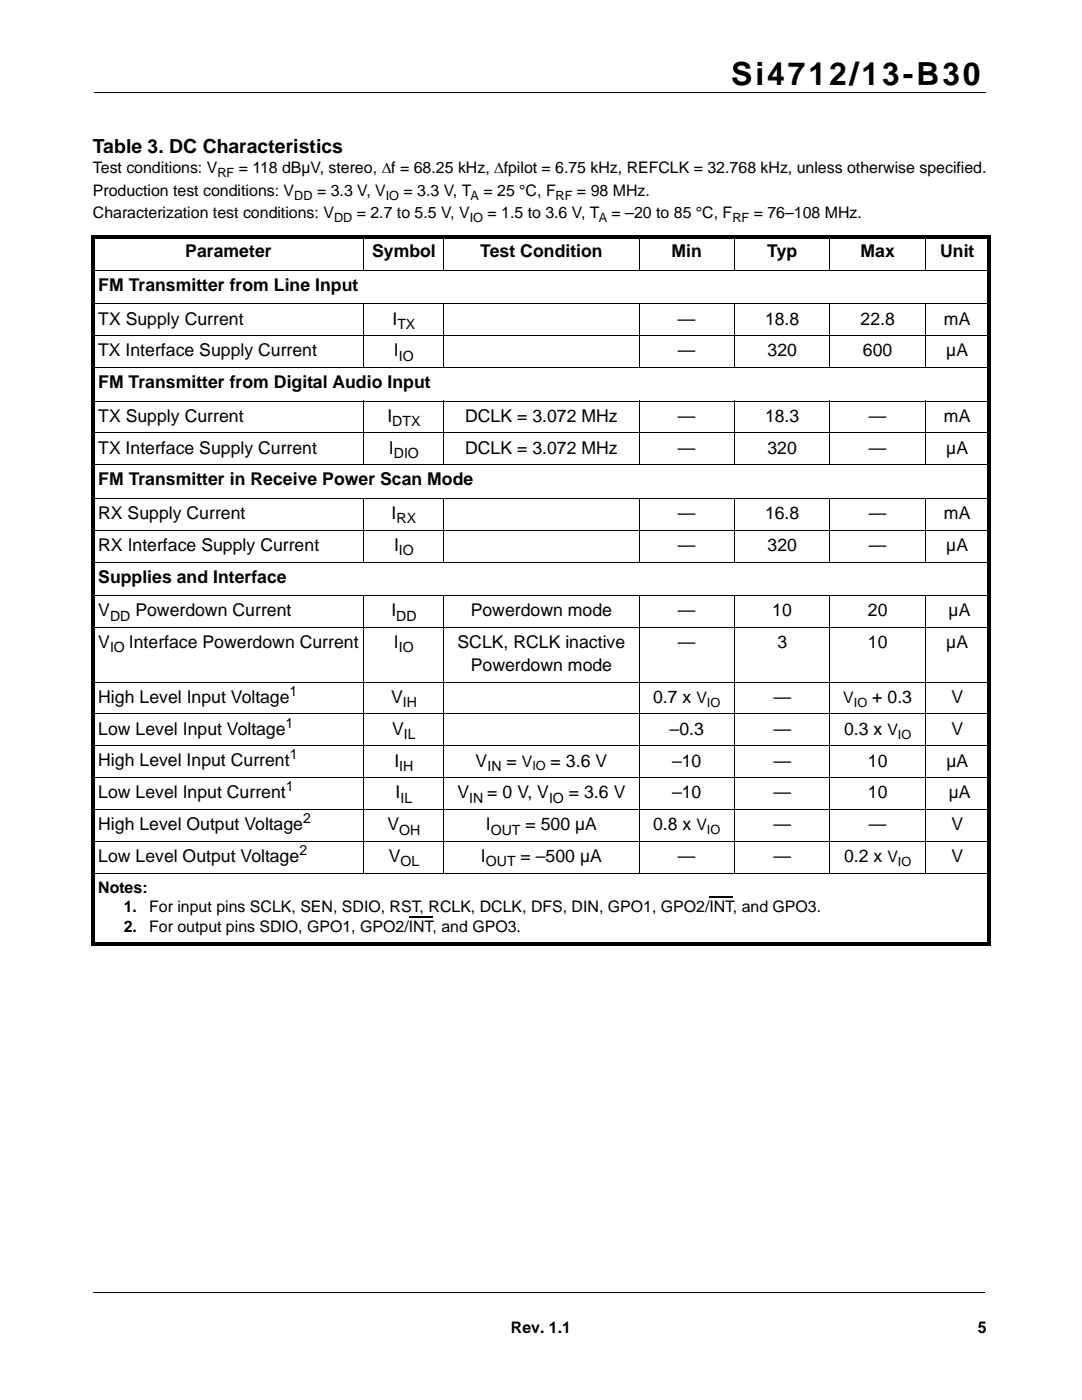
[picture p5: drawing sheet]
<svg xmlns="http://www.w3.org/2000/svg" width="216mm" height="279mm" viewBox="0 0 216 279" stroke-linecap="round" stroke-linejoin="round" font-family="sans-serif">
<defs><g id="words">
<text font-size="6.3" x="145.9" y="16.9">Si4712/13-B30</text>
<text font-size="3.9" x="18.5" y="30.5">Table 3. DC Characteristics</text>
<g font-size="3.5">
<text x="37" y="51.4">Parameter</text>
<text x="74.2" y="51.4">Symbol</text>
<text x="95.8" y="51.4">Test Condition</text>
<text x="134" y="51.4">Min</text>
<text x="153.1" y="51.4">Typ</text>
<text x="171.7" y="51.4">Max</text>
<text x="187.6" y="51.4">Unit</text>
<text x="19.6" y="58.1">FM Transmitter from Line Input</text>
<text x="19.6" y="64.8">TX Supply Current</text>
<text x="78.3" y="64.8">I</text>
<text x="135.3" y="64.8">—</text>
<text x="152.7" y="64.8">18.8</text>
<text x="171.7" y="64.8">22.8</text>
<text x="188.4" y="64.8">mA</text>
<text x="19.6" y="71.1">TX Interface Supply Current</text>
<text x="78.6" y="71.1">I</text>
<text x="135.3" y="71.1">—</text>
<text x="153.1" y="71.1">320</text>
<text x="172.2" y="71.1">600</text>
<text x="188.8" y="71.1">µA</text>
<text x="19.6" y="77.5">FM Transmitter from Digital Audio Input</text>
<text x="19.6" y="84.2">TX Supply Current</text>
<text x="77.3" y="84.2">I</text>
<text x="92.8" y="84.2">DCLK = 3.072 MHz</text>
<text x="135.3" y="84.2">—</text>
<text x="152.7" y="84.2">18.3</text>
<text x="173.4" y="84.2">—</text>
<text x="188.4" y="84.2">mA</text>
<text x="19.6" y="90.5">TX Interface Supply Current</text>
<text x="77.6" y="90.5">I</text>
<text x="92.8" y="90.5">DCLK = 3.072 MHz</text>
<text x="135.3" y="90.5">—</text>
<text x="153.1" y="90.5">320</text>
<text x="173.4" y="90.5">—</text>
<text x="188.8" y="90.5">µA</text>
<text x="19.6" y="96.9">FM Transmitter in Receive Power Scan Mode</text>
<text x="19.6" y="103.6">RX Supply Current</text>
<text x="78.1" y="103.6">I</text>
<text x="135.3" y="103.6">—</text>
<text x="152.7" y="103.6">16.8</text>
<text x="173.4" y="103.6">—</text>
<text x="188.4" y="103.6">mA</text>
<text x="19.6" y="109.9">RX Interface Supply Current</text>
<text x="78.6" y="109.9">I</text>
<text x="135.3" y="109.9">—</text>
<text x="153.1" y="109.9">320</text>
<text x="173.4" y="109.9">—</text>
<text x="188.8" y="109.9">µA</text>
<text x="19.6" y="116.3">Supplies and Interface</text>
<text x="19.6" y="123">V</text>
<text x="27" y="123">Powerdown Current</text>
<text x="78.1" y="123">I</text>
<text x="93.9" y="123">Powerdown mode</text>
<text x="135.3" y="123">—</text>
<text x="154.1" y="123">10</text>
<text x="173.2" y="123">20</text>
<text x="189.3" y="123">µA</text>
<text x="19.6" y="129.3">V</text>
<text x="25.7" y="129.3">Interface Powerdown Current</text>
<text x="78.6" y="129.3">I</text>
<text x="91.3" y="129.3">SCLK, RCLK inactive</text>
<text x="135.3" y="129.3">—</text>
<text x="155.1" y="129.3">3</text>
<text x="173.2" y="129.3">10</text>
<text x="188.8" y="129.3">µA</text>
<text x="93.9" y="133.9">Powerdown mode</text>
<text x="19.6" y="140.3">High Level Input Voltage</text>
<text x="78" y="140.3">V</text>
<text x="130.3" y="140.3">0.7 x V</text>
<text x="154.3" y="140.3">—</text>
<text x="174.1" y="140.3">+ 0.3</text>
<text x="189.8" y="140.3">V</text>
<text x="19.6" y="146.6">Low Level Input Voltage</text>
<text x="78.3" y="146.6">V</text>
<text x="133.6" y="146.6">–0.3</text>
<text x="154.3" y="146.6">—</text>
<text x="168.4" y="146.6">0.3 x V</text>
<text x="189.8" y="146.6">V</text>
<text x="19.6" y="153">High Level Input Current</text>
<text x="78.7" y="153">I</text>
<text x="94.9" y="153">V</text>
<text x="101.1" y="153">= V</text>
<text x="109.9" y="153">= 3.6 V</text>
<text x="134.1" y="153">–10</text>
<text x="154.3" y="153">—</text>
<text x="173.2" y="153">10</text>
<text x="188.8" y="153">µA</text>
<text x="19.6" y="159.3">Low Level Input Current</text>
<text x="78.9" y="159.3">I</text>
<text x="91.3" y="159.3">V</text>
<text x="97.2" y="159.3">= 0 V, V</text>
<text x="113.5" y="159.3">= 3.6 V</text>
<text x="134.1" y="159.3">–10</text>
<text x="154.3" y="159.3">—</text>
<text x="173.2" y="159.3">10</text>
<text x="189.3" y="159.3">µA</text>
<text x="19.6" y="165.7">High Level Output Voltage</text>
<text x="77.3" y="165.7">V</text>
<text x="96.9" y="165.7">I</text>
<text x="104.9" y="165.7">= 500 µA</text>
<text x="130.3" y="165.7">0.8 x V</text>
<text x="154.3" y="165.7">—</text>
<text x="173.4" y="165.7">—</text>
<text x="189.8" y="165.7">V</text>
<text x="19.6" y="172">Low Level Output Voltage</text>
<text x="77.6" y="172">V</text>
<text x="96" y="172">I</text>
<text x="103.9" y="172">= –500 µA</text>
<text x="135.3" y="172">—</text>
<text x="154.3" y="172">—</text>
<text x="168.4" y="172">0.2 x V</text>
<text x="189.8" y="172">V</text>
</g>
<g font-size="3.2">
<text x="18.5" y="34.6">Test conditions: V</text>
<text x="47.6" y="34.6">= 118 dBµV, stereo, Δf = 68.25 kHz, Δfpilot = 6.75 kHz, REFCLK = 32.768 kHz, unless otherwise specified.</text>
<text x="18.5" y="39">Production test conditions: V</text>
<text x="63.3" y="39">= 3.3 V, V</text>
<text x="80.5" y="39">= 3.3 V, T</text>
<text x="96.5" y="39">= 25 °C, F</text>
<text x="115.1" y="39">= 98 MHz.</text>
<text x="18.5" y="43.5">Characterization test conditions: V</text>
<text x="71.2" y="43.5">= 2.7 to 5.5 V, V</text>
<text x="97.3" y="43.5">= 1.5 to 3.6 V, T</text>
<text x="122" y="43.5">= –20 to 85 °C, F</text>
<text x="150.4" y="43.5">= 76–108 MHz.</text>
<text x="168.3" y="140.3">V</text>
<text x="19.6" y="178.1">Notes:</text>
<text x="24.7" y="182">1.</text>
<text x="24.7" y="185.9">2.</text>
<text x="29.8" y="182">For input pins SCLK, SEN, SDIO, RST, RCLK, DCLK, DFS, DIN, GPO1, GPO2/INT, and GPO3.</text>
<text x="29.8" y="185.9">For output pins SDIO, GPO1, GPO2/INT, and GPO3.</text>
<text x="102" y="266">Rev. 1.1</text>
<text x="195.1" y="266">5</text>
</g>
<g font-size="2.8">
<text x="79.3" y="65.7">TX</text>
<text x="79.6" y="72">IO</text>
<text x="78.3" y="85.1">DTX</text>
<text x="78.6" y="91.4">DIO</text>
<text x="79.1" y="104.5">RX</text>
<text x="79.6" y="110.8">IO</text>
<text x="21.9" y="123.9">DD</text>
<text x="79.1" y="123.9">DD</text>
<text x="21.9" y="130.2">IO</text>
<text x="79.6" y="130.2">IO</text>
<text x="57.8" y="138.9">1</text>
<text x="80.4" y="141.2">IH</text>
<text x="57" y="145.2">1</text>
<text x="80.6" y="147.5">IL</text>
<text x="57.8" y="151.6">1</text>
<text x="79.7" y="153.9">IH</text>
<text x="97.3" y="153.9">IN</text>
<text x="57" y="157.9">1</text>
<text x="79.9" y="160.2">IL</text>
<text x="93.6" y="160.2">IN</text>
<text x="109.6" y="160.2">IO</text>
<text x="60.5" y="164.3">2</text>
<text x="79.7" y="166.6">OH</text>
<text x="97.9" y="166.6">OUT</text>
<text x="59.7" y="170.6">2</text>
<text x="79.9" y="172.9">OL</text>
<text x="96.9" y="172.9">OUT</text>
</g>
<g font-size="2.5">
<text x="43.4" y="35.4">RF</text>
<text x="58.7" y="39.8">DD</text>
<text x="77" y="39.8">IO</text>
<text x="93.9" y="39.8">A</text>
<text x="110.9" y="39.8">RF</text>
<text x="66.7" y="44.3">DD</text>
<text x="93.7" y="44.3">IO</text>
<text x="119.5" y="44.3">A</text>
<text x="146.1" y="44.3">RF</text>
<text x="141.1" y="141.1">IO</text>
<text x="170.4" y="141.1">IO</text>
<text x="179.2" y="147.4">IO</text>
<text x="106.2" y="153.8">IO</text>
<text x="141.1" y="166.5">IO</text>
<text x="179.2" y="172.8">IO</text>
</g>
</g></defs>
<path d="M18.8 18.4h177.8M18.6 257.9h177.8" fill="none" stroke="#000" stroke-width=".2"/>
<path d="M19 259.6h30.7v14.7h-30.7z" fill="#fff"/>
<path d="M141.5 179h4.7M81.6 182.9h4.7" fill="none" stroke="#000" stroke-width=".23"/>
<path d="M18.2 46.9h179.5v.7h-179.5zM18.2 188h179.5v.7h-179.5zM18.2 47.6h.7v140.4h-.7zM197 47.6h.7v140.4h-.7z" fill="#000"/>
<g fill="none" stroke="#000" stroke-width=".2">
<path d="M18.2 54h179.5M72.6 46.9v7.1M88.6 46.9v7.1M127.5 46.9v7.1M146.6 46.9v7.1M165.6 46.9v7.1M184.7 46.9v7.1M18.2 60.7h179.5M18.2 67h179.5M18.2 73.4h179.5M72.6 60.6v12.8M72.6 80v12.9"/>
<path d="M88.6 60.6v12.8M88.6 80v12.9M127.5 60.6v12.8M127.5 80v12.9M146.6 60.6v12.8M146.6 80v12.9M165.6 60.6v12.8M165.6 80v12.9M184.7 60.6v12.8M184.7 80v12.9M18.2 80.1h179.5M18.2 86.4h179.5"/>
<path d="M18.2 92.8h179.5M18.2 99.5h179.5M72.6 99.4v12.8M88.6 99.4v12.8M127.5 99.4v12.8M146.6 99.4v12.8M165.6 99.4v12.8M184.7 99.4v12.8M18.2 105.8h179.5M18.2 112.2h179.5M18.2 118.9h179.5M72.6 118.8v55.5"/>
<path d="M88.6 118.8v55.5M127.5 118.8v55.5M146.6 118.8v55.5M165.6 118.8v55.5M184.7 118.8v55.5M18.2 125.2h179.5M18.2 136.1h179.5M18.2 142.5h179.5M18.2 148.9h179.5M18.2 155.2h179.5M18.2 161.6h179.5M18.2 167.9h179.5"/>
<path d="M18.2 174.3h179.5"/>
</g>
<use href="#words"/>
</svg>
